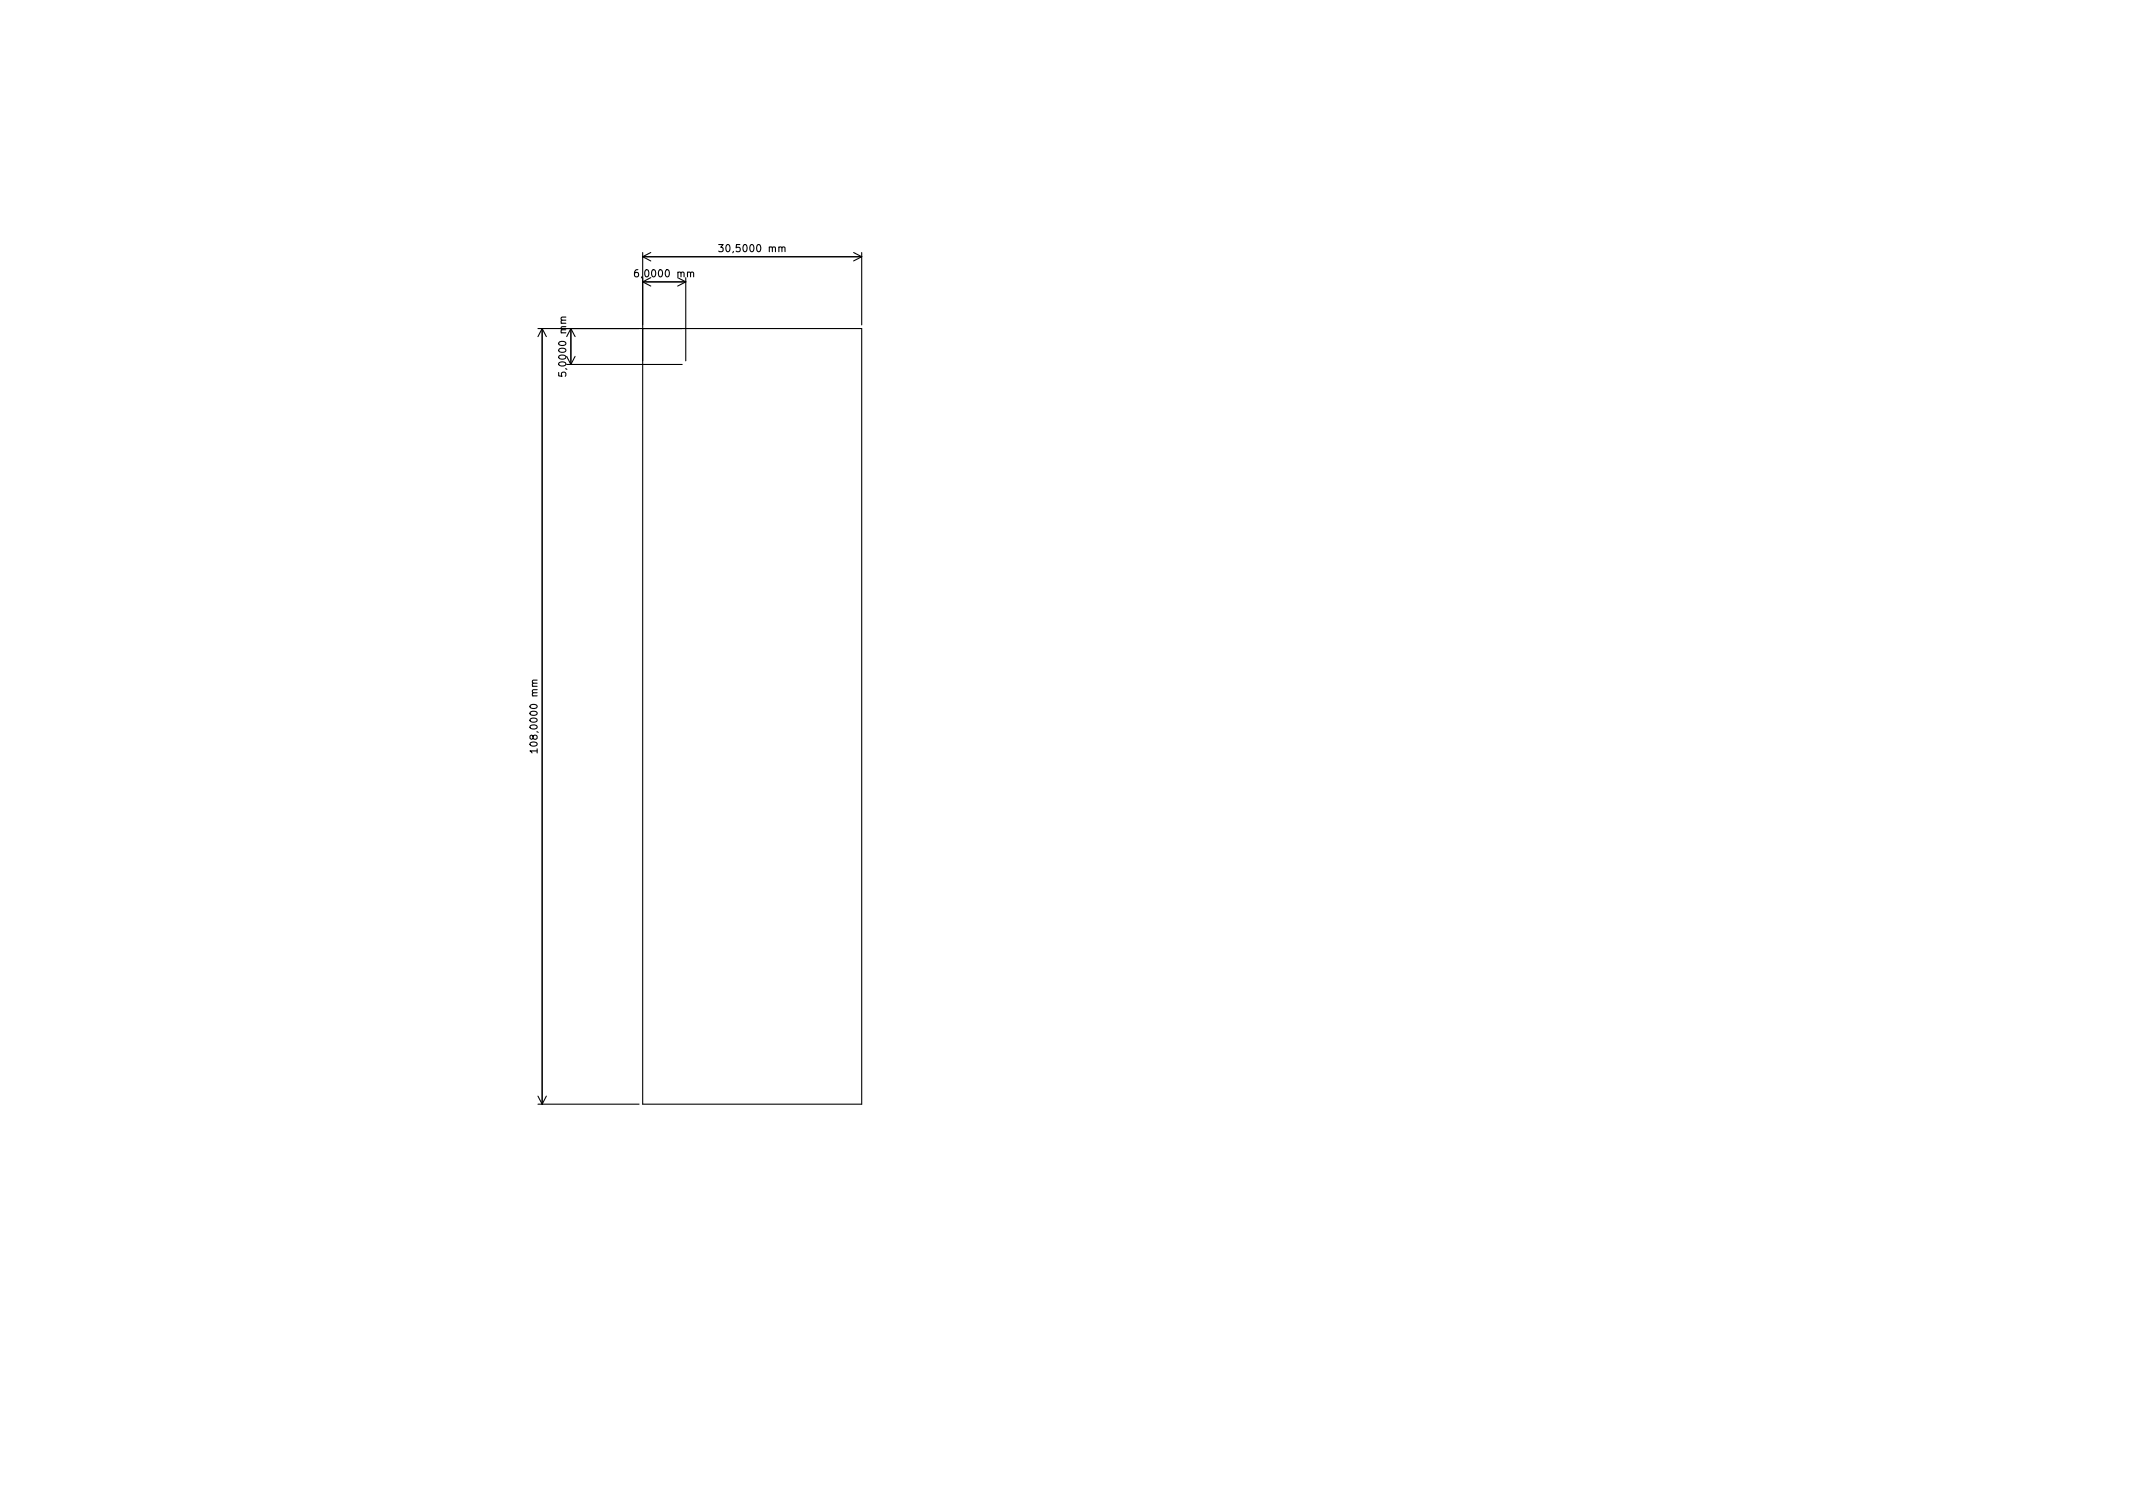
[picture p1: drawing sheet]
<svg xmlns="http://www.w3.org/2000/svg" width="297mm" height="210mm" viewBox="0 0 297 210" stroke-linecap="round" stroke-linejoin="round" font-family="sans-serif">
<defs><g id="words">
<g font-size="1.4">
<text x="100.8" y="35.1">30,5000 mm</text>
<text x="88.9" y="38.6">6,0000 mm</text>
<text x="78.8" y="51.8" transform="rotate(-90 78.8 51.8)">5,0000 mm</text>
<text x="74.8" y="104.1" transform="rotate(-90 74.8 104.1)">108,0000 mm</text>
</g>
</g></defs>
<g fill="none" stroke="#000" stroke-width=".15">
<path d="M88.8 37.6h-.3a.67 .67 0 0 0 0 1l.4-.1v-.4l-.2-.2-.2 .1-.1 .1M89.5 35.2v118.5h30.5v-108h-45.1M89.5 35.7h30.5M89.5 35.7l1.1 .6M90.6 35.2l-1.1 .5M90.6 39.8l-1.1-.6h6l-1.1 .6M95.5 38.7v11.5M96.2 38l.1-.1h.2l.1 .7M100.1 34.1h.6l-.3 .3 .3 .1v.5l-.2 .1-.4-.1M108.9 34.5l.1-.1h.3v.7M118.9 35.2l1.1 .5M120 35.2v10"/>
<path d="M120 35.7l-1.1 .6M75.5 45.7v108M75.5 45.7l-.6 1.2M75.5 45.7l.6 1.2M77.8 51.9v.4l.5 .1-.1-.2v-.3l.2-.1 .3 .1 .1 .1-.1 .4M78.8 44.2h-.6l-.1 .2 .2 .2M78.9 50.7h16.1M80.1 46.9l-.6-1.2v5l.6-1.1M74.8 94.7h-.6l-.1 .3 .2 .1M74.8 104.6h-1l.3 .2M74.8 104.3v.5M74.9 153.7h14.1"/>
<path d="M74.9 152.6l.6 1.1M76.1 152.6l-.6 1.1"/>
</g>
<use href="#words"/>
</svg>
